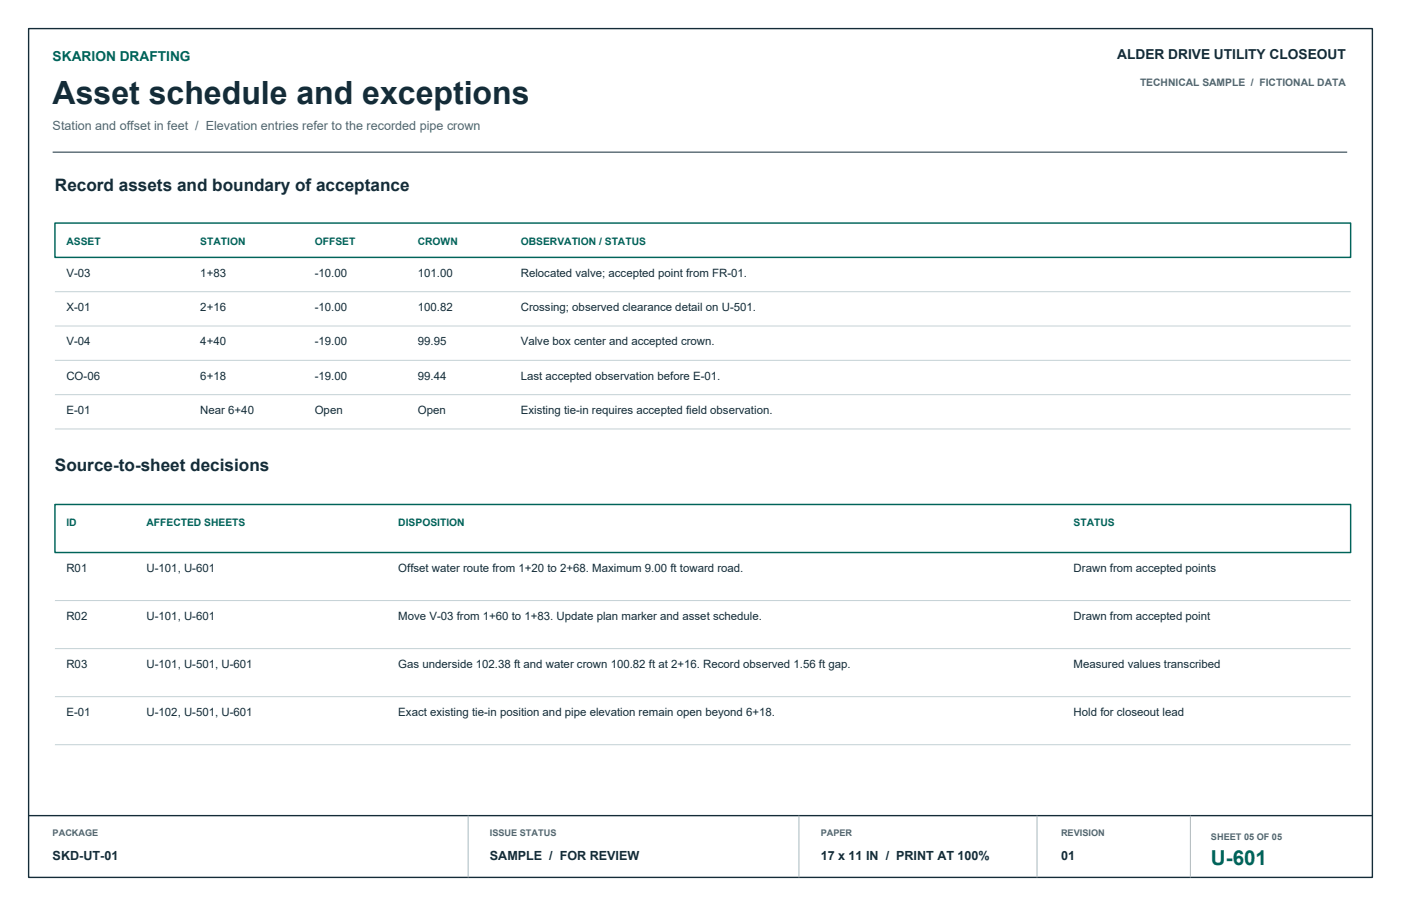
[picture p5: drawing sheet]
<svg xmlns="http://www.w3.org/2000/svg" width="432mm" height="279mm" viewBox="0 0 432 279" stroke-linecap="round" stroke-linejoin="round" font-family="sans-serif">
<defs><g id="words">
<text font-size="9.9" fill="#142c38" x="16.2" y="32.1">Asset schedule and exceptions</text>
<text font-size="6.3" fill="#00645a" x="373.2" y="266.7">U-601</text>
<g font-size="5.3" fill="#142c38">
<text x="16.9" y="58.9">Record assets and boundary of acceptance</text>
<text x="16.9" y="145.3">Source-to-sheet decisions</text>
</g>
<text font-size="4.2" fill="#00645a" x="16.2" y="18.7">SKARION DRAFTING</text>
<text font-size="4.2" fill="#142c38" x="344.3" y="18.3">ALDER DRIVE UTILITY CLOSEOUT</text>
<text font-size="3.9" fill="#506671" x="16.2" y="40.2">Station and offset in feet / Elevation entries refer to the recorded pipe crown</text>
<g font-size="3.9" fill="#142c38">
<text x="16.2" y="265.3">SKD-UT-01</text>
<text x="151" y="265.3">SAMPLE / FOR REVIEW</text>
<text x="252.9" y="265.3">17 x 11 IN / PRINT AT 100%</text>
<text x="327" y="265.3">01</text>
</g>
<g font-size="3.5" fill="#142c38">
<text x="20.5" y="85.4">V-03</text>
<text x="61.7" y="85.4">1+83</text>
<text x="97" y="85.4">-10.00</text>
<text x="128.8" y="85.4">101.00</text>
<text x="160.5" y="85.4">Relocated valve; accepted point from FR-01.</text>
<text x="20.5" y="96">X-01</text>
<text x="61.7" y="96">2+16</text>
<text x="97" y="96">-10.00</text>
<text x="128.8" y="96">100.82</text>
<text x="160.5" y="96">Crossing; observed clearance detail on U-501.</text>
<text x="20.5" y="106.5">V-04</text>
<text x="61.7" y="106.5">4+40</text>
<text x="97" y="106.5">-19.00</text>
<text x="128.8" y="106.5">99.95</text>
<text x="160.5" y="106.5">Valve box center and accepted crown.</text>
<text x="20.5" y="117.1">CO-06</text>
<text x="61.7" y="117.1">6+18</text>
<text x="97" y="117.1">-19.00</text>
<text x="128.8" y="117.1">99.44</text>
<text x="160.5" y="117.1">Last accepted observation before E-01.</text>
<text x="20.5" y="127.7">E-01</text>
<text x="61.7" y="127.7">Near 6+40</text>
<text x="97" y="127.7">Open</text>
<text x="128.8" y="127.7">Open</text>
<text x="160.5" y="127.7">Existing tie-in requires accepted field observation.</text>
<text x="20.5" y="176.4">R01</text>
<text x="45.2" y="176.4">U-101, U-601</text>
<text x="122.8" y="176.4">Offset water route from 1+20 to 2+68. Maximum 9.00 ft toward road.</text>
<text x="330.9" y="176.4">Drawn from accepted points</text>
<text x="20.5" y="191.2">R02</text>
<text x="45.2" y="191.2">U-101, U-601</text>
<text x="122.8" y="191.2">Move V-03 from 1+60 to 1+83. Update plan marker and asset schedule.</text>
<text x="330.9" y="191.2">Drawn from accepted point</text>
<text x="20.5" y="206">R03</text>
<text x="45.2" y="206">U-101, U-501, U-601</text>
<text x="122.8" y="206">Gas underside 102.38 ft and water crown 100.82 ft at 2+16. Record observed 1.56 ft gap.</text>
<text x="330.9" y="206">Measured values transcribed</text>
<text x="20.5" y="220.8">E-01</text>
<text x="45.2" y="220.8">U-102, U-501, U-601</text>
<text x="122.8" y="220.8">Exact existing tie-in position and pipe elevation remain open beyond 6+18.</text>
<text x="330.9" y="220.8">Hold for closeout lead</text>
</g>
<text font-size="3.2" fill="#506671" x="351.4" y="26.5">TECHNICAL SAMPLE / FICTIONAL DATA</text>
<g font-size="3.2" fill="#00645a">
<text x="20.5" y="75.5">ASSET</text>
<text x="61.7" y="75.5">STATION</text>
<text x="97" y="75.5">OFFSET</text>
<text x="128.8" y="75.5">CROWN</text>
<text x="160.5" y="75.5">OBSERVATION / STATUS</text>
<text x="20.5" y="162.3">ID</text>
<text x="45.2" y="162.3">AFFECTED SHEETS</text>
<text x="122.8" y="162.3">DISPOSITION</text>
<text x="330.9" y="162.3">STATUS</text>
</g>
<g font-size="2.8" fill="#506671">
<text x="16.2" y="257.9">PACKAGE</text>
<text x="151" y="257.9">ISSUE STATUS</text>
<text x="252.9" y="257.9">PAPER</text>
<text x="327" y="257.9">REVISION</text>
<text x="373.2" y="258.9">SHEET 05 OF 05</text>
</g>
</g></defs>
<path d="M8.8 8.8h414.2v261.8h-414.2zM8.8 251.5h414.2" fill="none" stroke="#142c38" stroke-width=".42"/>
<path d="M16.2 46.9h399" fill="none" stroke="#142c38" stroke-width=".31"/>
<path d="M144.3 251.5v19.1M246.2 251.5v19.1M319.6 251.5v19.1M366.9 251.5v19.1" fill="none" stroke="#a9bac0" stroke-width=".31"/>
<path d="M16.9 68.8h399.4v10.6h-399.4zM16.9 155.6h399.4v14.8h-399.4z" fill="none" stroke="#00645a" stroke-width=".45"/>
<path d="M16.9 90h399.4M16.9 100.5h399.4M16.9 111.1h399.4M16.9 121.7h399.4M16.9 132.3h399.4M16.9 185.2h399.4M16.9 200h399.4M16.9 214.8h399.4M16.9 229.7h399.4" fill="none" stroke="#c4d1d5" stroke-width=".31"/>
<use href="#words"/>
</svg>
